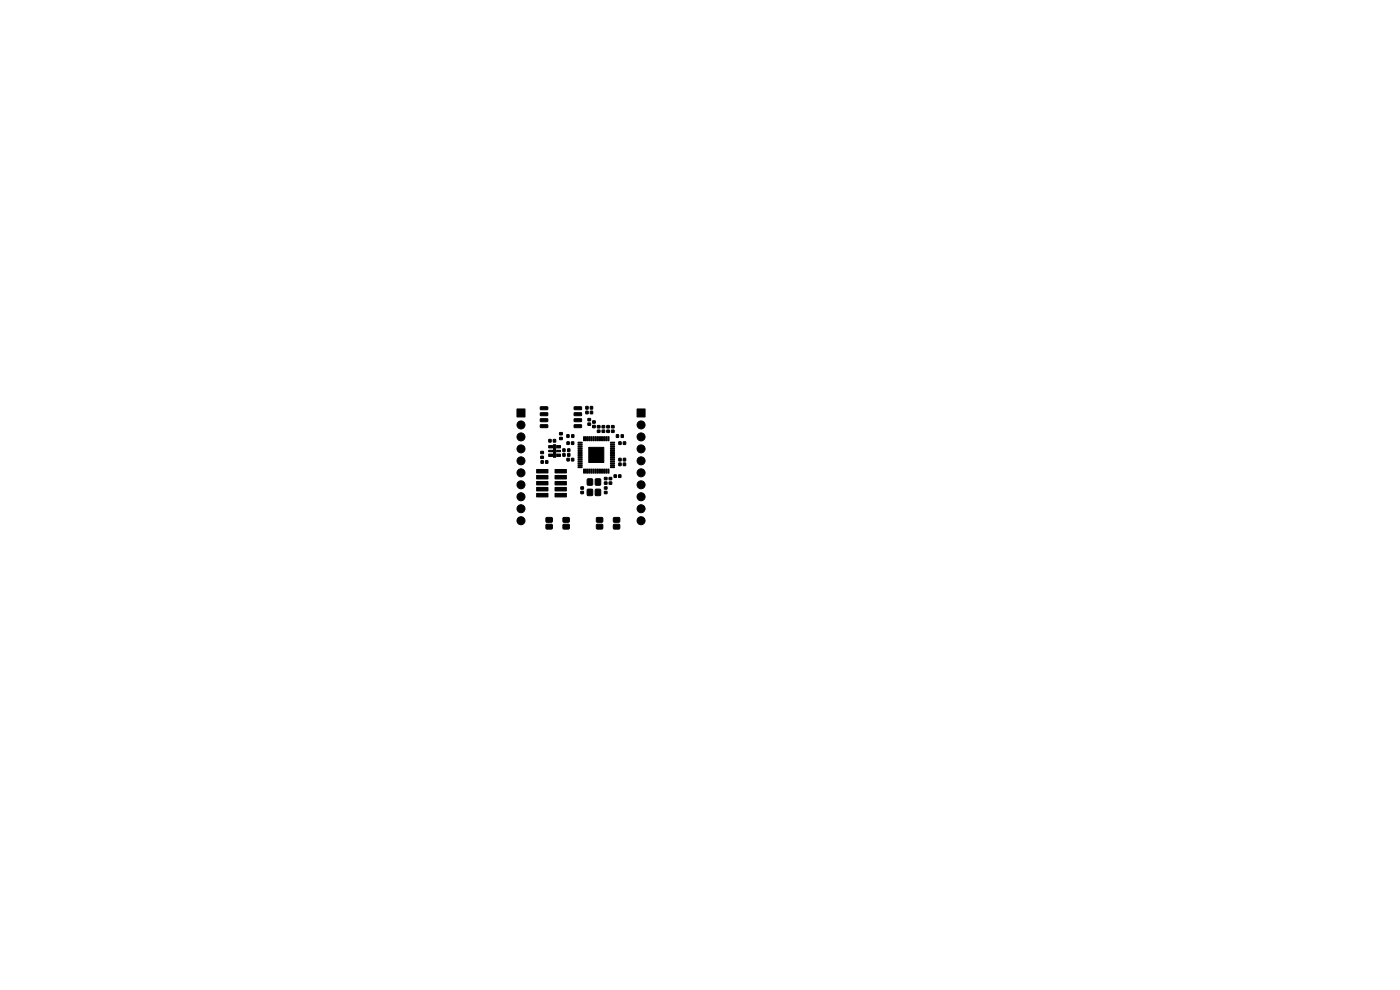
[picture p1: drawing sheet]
<svg xmlns="http://www.w3.org/2000/svg" width="297mm" height="210mm" viewBox="0 0 297 210" stroke-linecap="round" stroke-linejoin="round" font-family="sans-serif">
<g fill="#000" stroke="#000" stroke-width=".21">
<path d="M109.7 86.8h1.7v1.7h-1.7zM114.6 86.3h1.5l.1 .5-1.5 .1zM114.6 87.6h1.5l.1 .5-1.5 .1zM114.6 88.9l1.5-.1 .1 .6h-1.5zM114.6 90.1h1.5l.1 .5-1.5 .1zM114.7 96.8h.6v.4h-.6zM114.7 95.8h.6v.4h-.6zM114.8 97.7h.5v.6h-.5zM113.9 99.6h2.3v.7h-2.3zM115.7 97.7h.5v.6h-.5zM116.4 93.2h.5v.6h-.5zM116.4 96.3h.8v.5h-.8z"/>
<path d="M116.4 95.5h.8v.3h-.8zM116.4 94.5h.8v.5h-.8zM117.4 93.2h.5v.6h-.5zM117.4 95.5h.5v1.5h-.5zM117.4 94.3h.5v1h-.5zM118.1 94.5h.8v.5h-.8zM118.1 95.5h.8v.3h-.8zM118.1 96.3h.8v.5h-.8zM118.7 92.8h.6v.5h-.6zM118.7 91.8h.6v.4h-.6zM119.4 95.2h.5v.6h-.5zM119.4 96.2h.5v.6h-.5z"/>
<path d="M117.8 99.6h2.3v.7h-2.3zM120.3 93.7h.5v.6h-.5zM120.3 97.2h.5v.6h-.5zM120.3 92.2h.4v.6h-.4zM120.4 95.2h.5v.6h-.5zM120.4 96.2h.5v.6h-.5zM121.2 93.7h.5v.6h-.5zM121.2 97.2h.5v.6h-.5zM121.8 90.1h1.5l.1 .5-1.5 .1zM121.8 88.9l1.5-.1 .1 .6h-1.5zM121.8 87.6h1.5l.1 .5-1.5 .1zM121.8 86.3h1.5l.1 .5-1.5 .1z"/>
<path d="M121.3 92.2h.4v.6h-.4zM122.6 93.8h.9v.2h-.8zM122.6 94.2h.9v.2h-.8zM122.6 94.6h.9v.2h-.8zM122.6 95h.9v.2h-.8zM122.6 95.4h.9v.2h-.8zM122.6 95.8h.9v.2h-.8zM122.6 96.2h.9v.2h-.8zM122.6 96.6h.9v.2h-.8zM122.6 97h.9v.2h-.8zM122.6 97.4h.9v.2h-.8zM122.6 97.8h.9v.2h-.8z"/>
<path d="M122.6 98.2h.9v.2h-.8zM122.6 98.6h.9v.2h-.8zM122.6 99h.9v.2h-.8zM123.8 99.5l.2 .1-.1 .8-.1-.1zM123.8 92.6l.2 .1-.1 .8h-.1zM124.2 99.5l.2 .1-.1 .8-.1-.1zM124.2 92.6l.2 .1-.1 .8h-.1zM124.3 86.2h.5v.6h-.5zM124.6 99.5l.2 .1-.1 .8-.1-.1zM124.6 92.6l.2 .1-.1 .8h-.1zM124.3 87.2h.5v.6h-.5zM124.9 94.9h3.2v3.2h-3.2z"/>
<path d="M125 99.5l.2 .1-.1 .8-.1-.1zM125 92.6l.2 .1-.1 .8h-.1zM124.7 88.8h.6v.5h-.6zM124.7 89.7h.6v.5h-.6zM125.2 86.2h.5v.6h-.5zM125.4 99.5l.2 .1-.1 .8-.1-.1zM125.4 92.6l.2 .1-.1 .8h-.1zM125.2 87.2h.5v.6h-.5zM125.8 99.5l.2 .1-.1 .8-.1-.1zM125.8 92.6l.2 .1-.1 .8h-.1zM125.7 89.3h.6v.5h-.6zM125.7 90.2h.6v.5h-.6z"/>
<path d="M126.2 99.5l.2 .1-.1 .8-.1-.1zM126.2 92.6l.2 .1-.1 .8h-.1zM126.6 99.5l.2 .1-.1 .8-.1-.1zM126.6 92.6l.2 .1-.1 .8h-.1zM127 99.5l.2 .1-.1 .8-.1-.1zM127 92.6l.2 .1-.1 .8h-.1zM126.7 90.3h.6v.5h-.6zM126.7 91.2h.6v.5h-.6zM127.4 99.5l.2 .1-.1 .8-.1-.1zM127.4 92.6l.2 .1-.1 .8h-.1zM127.8 99.5l.2 .1-.1 .8-.1-.1zM127.8 92.6l.2 .1-.1 .8h-.1z"/>
<path d="M127.7 90.3h.6v.5h-.6zM127.7 91.2h.6v.5h-.6zM128.2 99.5l.2 .1-.1 .8-.1-.1zM128.2 92.6l.2 .1-.1 .8h-.1zM128.6 99.5l.2 .1-.1 .8-.1-.1zM128.6 92.6l.2 .1-.1 .8h-.1zM129 99.5l.2 .1-.1 .8-.1-.1zM129 92.6l.2 .1-.1 .8h-.1zM128.7 90.3h.6v.5h-.6zM128.7 91.2h.6v.5h-.6zM129.5 99h.8l.1 .2h-.9zM129.5 98.6h.8l.1 .2h-.9z"/>
<path d="M129.5 98.2h.8l.1 .2h-.9zM129.5 97.8h.8l.1 .2h-.9zM129.5 97.4h.8l.1 .2h-.9zM129.5 97h.8l.1 .2h-.9zM129.5 96.6h.8l.1 .2h-.9zM129.5 96.2h.8l.1 .2h-.9zM129.5 95.8h.8l.1 .2h-.9zM129.5 95.4h.8l.1 .2h-.9zM129.5 95h.8l.1 .2h-.9zM129.5 94.6h.8l.1 .2h-.9zM129.5 94.2h.8l.1 .2h-.9zM129.5 93.8h.8l.1 .2h-.9z"/>
<path d="M129.7 90.3h.6v.5h-.6zM129.7 91.2h.6v.5h-.6zM131.3 98.2h.5v.6h-.5zM130.8 92.2h.4v.6h-.4zM131.3 93.7h.5v.6h-.5zM131.3 97.2h.5v.6h-.5zM132.2 98.2h.5v.6h-.5zM131.8 92.2h.4v.6h-.4zM132.2 93.7h.5v.6h-.5zM132.2 97.2h.5v.6h-.5zM135.1 86.8h1.7v1.7h-1.7zM115.9 109.8h1.2v.9h-1.2z"/>
<path d="M115.9 111.3h1.2v.9h-1.2zM113.9 104.7h2.3v.7h-2.3zM113.9 103.4h2.3v.7h-2.3zM113.9 102.1h2.3v.8h-2.3zM113.9 100.9h2.3v.7h-2.3zM119.5 109.8h1.2v.9h-1.2zM119.5 111.3h1.2v.9h-1.2zM117.8 104.7h2.3v.7h-2.3zM117.8 103.4h2.3v.7h-2.3zM117.8 102.1h2.3v.8h-2.3zM117.8 100.9h2.3v.7h-2.3zM123.2 104.2h.6v.5h-.6z"/>
<path d="M123.2 103.3h.6v.5h-.6zM124.6 101.6h1.1v1.3h-1.1zM124.6 103.8h1.1v1.3h-1.1zM126.6 109.8h1.2v.9h-1.2zM126.6 111.3h1.2v.9h-1.2zM126.3 103.8h1.1v1.3h-1.1zM126.3 101.6h1.1v1.3h-1.1zM128.2 104.2h.6v.5h-.6zM128.2 103.3h.6v.5h-.6zM128.2 102.2h.6v.5h-.6zM128.2 101.3h.6v.5h-.6zM129.2 102.2h.6v.5h-.6z"/>
<path d="M129.2 101.3h.6v.5h-.6zM130.2 109.8h1.2v.9h-1.2zM130.2 111.3h1.2v.9h-1.2zM130.3 100.7h.5v.6h-.5zM131.2 100.7h.5v.6h-.5z"/>
<circle cx="110.5" cy="97.8" r=".85"/>
<circle cx="110.5" cy="90.1" r=".85"/>
<circle cx="110.5" cy="95.2" r=".85"/>
<circle cx="110.5" cy="92.7" r=".85"/>
<circle cx="136" cy="95.2" r=".85"/>
<circle cx="136" cy="97.8" r=".85"/>
<circle cx="136" cy="90.1" r=".85"/>
<circle cx="136" cy="92.7" r=".85"/>
<circle cx="110.5" cy="100.3" r=".85"/>
<circle cx="110.5" cy="102.8" r=".85"/>
<circle cx="110.5" cy="105.4" r=".85"/>
<circle cx="110.5" cy="110.5" r=".85"/>
<circle cx="110.5" cy="107.9" r=".85"/>
<circle cx="136" cy="110.5" r=".85"/>
<circle cx="136" cy="100.3" r=".85"/>
<circle cx="136" cy="102.8" r=".85"/>
<circle cx="136" cy="105.4" r=".85"/>
<circle cx="136" cy="107.9" r=".85"/>
</g>
</svg>
